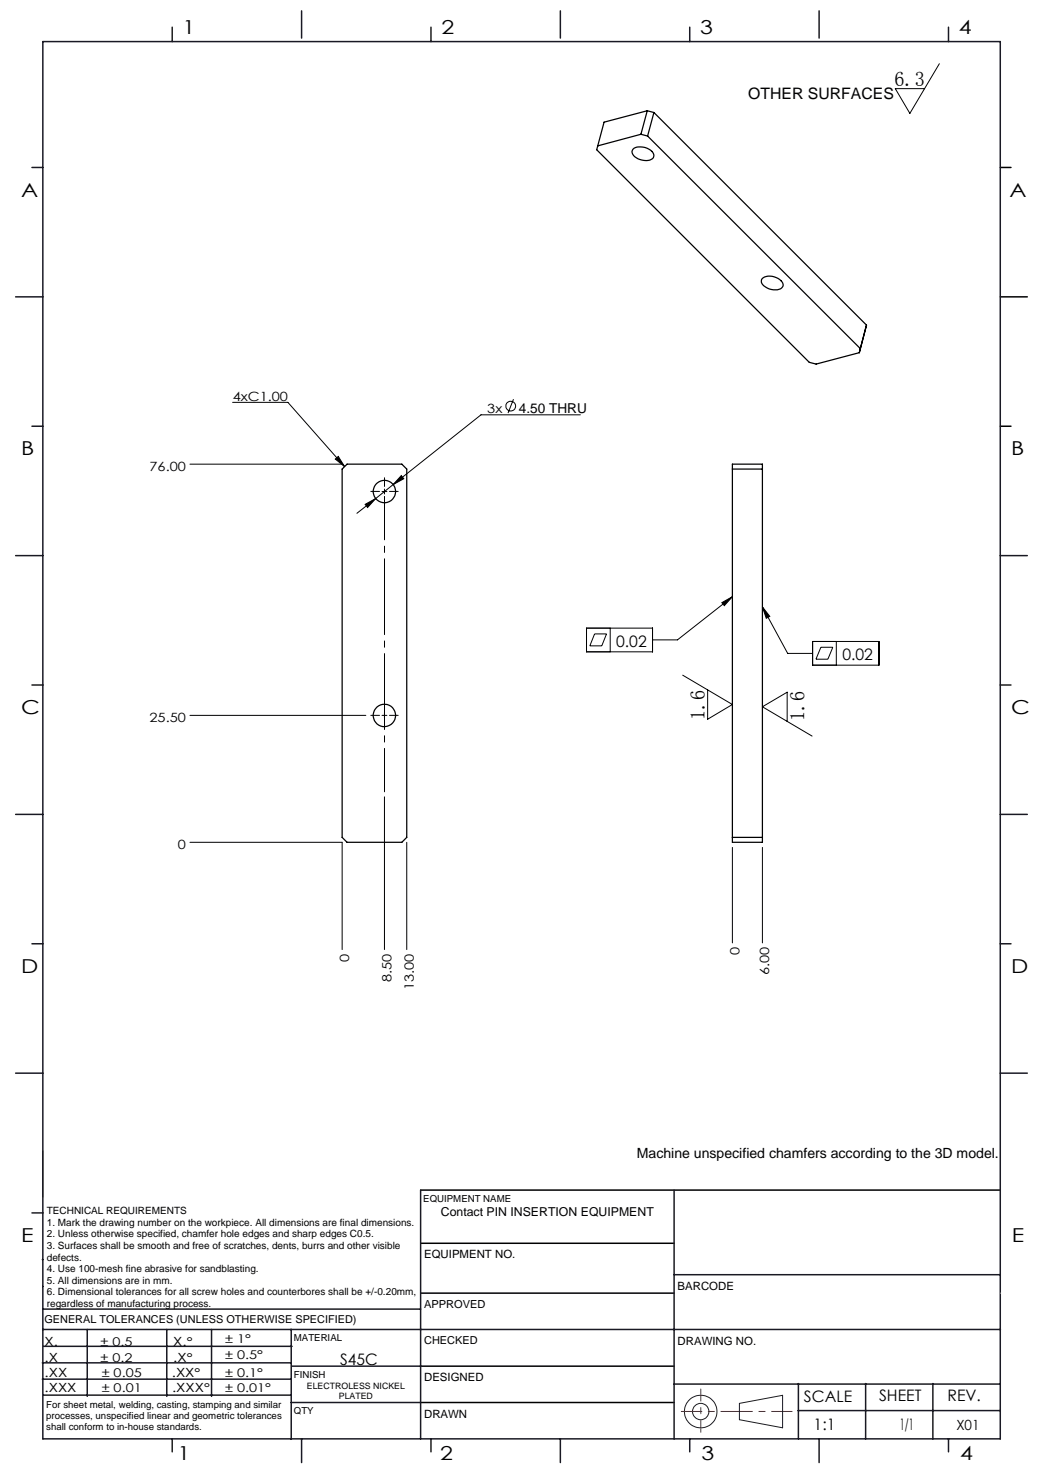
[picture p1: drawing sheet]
<svg xmlns="http://www.w3.org/2000/svg" width="210mm" height="297mm" viewBox="0 0 210 297" stroke-linecap="round" stroke-linejoin="round" font-family="sans-serif">
<defs><g id="words">
<g font-size="4.1">
<text x="179.7" y="17.2">6.3</text>
<text x="141.6" y="144.7" transform="rotate(-90 141.6 144.7)">1.6</text>
<text x="161.6" y="145" transform="rotate(-90 161.6 145)">1.6</text>
</g>
<g font-size="3.9">
<text x="36.7" y="6.9">1</text>
<text x="88.7" y="6.9">2</text>
<text x="140.7" y="6.9">3</text>
<text x="192.7" y="6.9">4</text>
<text x="4.2" y="39.5">A</text>
<text x="202.9" y="39.5">A</text>
<text x="4.2" y="91.5">B</text>
<text x="203.2" y="91.5">B</text>
<text x="4.2" y="143.5">C</text>
<text x="203.2" y="143.5">C</text>
<text x="4.2" y="195.5">D</text>
<text x="203.2" y="195.5">D</text>
<text x="4.2" y="249.6">E</text>
<text x="203.3" y="249.6">E</text>
<text x="35.7" y="293.4">1</text>
<text x="88.4" y="293.4">2</text>
<text x="141" y="293.4">3</text>
<text x="193" y="293.4">4</text>
</g>
<g font-size="3.2">
<text x="150.4" y="20">OTHER SURFACES</text>
<text x="123.8" y="130">0.02</text>
<text x="169.3" y="132.7">0.02</text>
<text x="68.4" y="274.2">S45C</text>
<text x="161.6" y="281.7">SCALE</text>
<text x="176.7" y="281.5">SHEET</text>
<text x="190.4" y="281.5">REV.</text>
<text x="163.5" y="287.3">1:1</text>
<text x="180.8" y="287.3">1/1</text>
</g>
<g font-size="2.8">
<text x="128" y="232.7">Machine unspecified chamfers according to the 3D model.</text>
<text x="192.2" y="287.3">X01</text>
</g>
<text font-size="2.7" x="104.3" y="82.9">4.50 THRU</text>
<g font-size="2.6">
<text x="46.8" y="80.5">4xC1.00</text>
<text x="97.9" y="82.9">3x</text>
<text x="30.1" y="94.6">76.00</text>
<text x="30.1" y="145.1">25.50</text>
<text x="35.7" y="170.6">0</text>
<text x="148.6" y="191.9" transform="rotate(-90 148.6 191.9)">0</text>
<text x="70.2" y="193.2" transform="rotate(-90 70.2 193.2)">0</text>
<text x="78.7" y="197.3" transform="rotate(-90 78.7 197.3)">8.50</text>
<text x="154.6" y="195.9" transform="rotate(-90 154.6 195.9)">6.00</text>
<text x="83.2" y="198.9" transform="rotate(-90 83.2 198.9)">13.00</text>
</g>
<g font-size="2.5">
<text x="88.6" y="244.4">Contact PIN INSERTION EQUIPMENT</text>
<text x="8.9" y="273.6">.X</text>
<text x="8.9" y="270.4">X.</text>
<text x="34.8" y="273.7">.X°</text>
<text x="34.8" y="270.5">X.°</text>
<text x="9" y="276.7">.XX</text>
<text x="9" y="279.7">.XXX</text>
<text x="34.5" y="276.7">.XX°</text>
<text x="34.6" y="279.8">.XXX°</text>
</g>
<g font-size="2.4">
<text x="45.2" y="270">± 1°</text>
<text x="20.2" y="270.4">± 0.5</text>
<text x="20.2" y="273.7">± 0.2</text>
<text x="45.2" y="273.2">± 0.5°</text>
<text x="20.4" y="279.7">± 0.01</text>
<text x="20.4" y="276.7">± 0.05</text>
<text x="45.2" y="276.7">± 0.1°</text>
<text x="45.2" y="279.7">± 0.01°</text>
</g>
<g font-size="2.3">
<text x="85.2" y="252.9">EQUIPMENT NO.</text>
<text x="136.2" y="259.2">BARCODE</text>
<text x="136.2" y="270.2">DRAWING NO.</text>
<text x="85.2" y="277.6">DESIGNED</text>
<text x="85.2" y="284.9">DRAWN</text>
</g>
<g font-size="2.2">
<text x="85.2" y="262.8">APPROVED</text>
<text x="8.9" y="265.9">GENERAL TOLERANCES (UNLESS OTHERWISE SPECIFIED)</text>
<text x="85.2" y="270.1">CHECKED</text>
</g>
<g font-size="2">
<text x="9.4" y="244">TECHNICAL REQUIREMENTS</text>
<text x="9.4" y="246.3">1. Mark the drawing number on the workpiece. All dimensions are final dimensions.</text>
<text x="9.4" y="248.6">2. Unless otherwise specified, chamfer hole edges and sharp edges C0.5.</text>
<text x="9.4" y="251">3. Surfaces shall be smooth and free of scratches, dents, burrs and other visible</text>
<text x="9.4" y="253.3">defects.</text>
<text x="9.4" y="255.6">4. Use 100-mesh fine abrasive for sandblasting.</text>
<text x="9.4" y="258">5. All dimensions are in mm.</text>
<text x="9.4" y="260.3">6. Dimensional tolerances for all screw holes and counterbores shall be +/-0.20mm,</text>
<text x="9.4" y="262.6">regardless of manufacturing process.</text>
</g>
<g font-size="1.9">
<text x="85.1" y="241.5">EQUIPMENT NAME</text>
<text x="59.1" y="269.5">MATERIAL</text>
<text x="59.1" y="276.9">FINISH</text>
<text x="9.3" y="282.9">For sheet metal, welding, casting, stamping and similar</text>
<text x="9.3" y="285.2">processes, unspecified linear and geometric tolerances</text>
<text x="9.3" y="287.4">shall conform to in-house standards.</text>
<text x="59.1" y="284.2">QTY</text>
</g>
<g font-size="1.8">
<text x="61.7" y="279">ELECTROLESS NICKEL</text>
<text x="68.1" y="281.1">PLATED</text>
</g>
</g></defs>
<g fill="none" stroke="#000" stroke-width=".2">
<path d="M188.8 12.8l-6 10-2.9-5h5.9M38.2 93.3h30.6M46.7 80.9h11.2l11.4 12.9M67.4 92.2l.6-.5 1.3 2.1zM76.8 98.8h1M77.3 98.3v1M79 97.4l-3.5 2.8M80.6 95.6l.5 .6-2.1 1.2zM103.2 80.2l-1.1 2.8M116.6 83.4h-19.9l-17.7 14M73.4 101.3l2.1-1.1-1.6 1.8zM75.5 100.2l-3.8 2.9"/>
<path d="M147.2 119.9l-11.1 8.7h-5M117.9 126.2h13.2v4.8h-13.2zM119.5 127.4h2.4l-1 2.4h-2.4zM122.6 126.2v4.8M137.2 135.7l10 5.9-5 2.9v-5.9M145.1 121.1l2.1-1.2-1.6 1.8zM153.2 122l5.1 9.3h5M153.2 122l1.5 1.9-.7 .3zM163.3 128.9h13.3v4.8h-13.3zM165 130.1h2.4l-1 2.4h-2.4zM168.1 128.9v4.8M38.2 143.8h35.3"/>
<path d="M76.8 143.8h1M77.3 143.3v1M158.2 145v-5.9l-5 2.9 10 5.9M38.2 169.3h30.6v21.5M77.3 160.1v30.7M81.7 169.3v21.5M147.2 170.3v19.2M153.2 170.3v19.2"/>
<circle cx="102.6" cy="81.6" r=".98"/>
</g>
<g fill="none" stroke="#191924" stroke-width=".2">
<path d="M8.6 231.2v9.4M148.6 282l8.7-1.6v6.5l-8.7-1.6z"/>
<circle cx="140.8" cy="283.7" r="3.3"/>
<circle cx="140.8" cy="283.7" r="1.64"/>
</g>
<path d="M76.3 98.8h-1.8M77.3 97.8v-1.8M78.3 98.8h1.7M76.3 143.8h-1.8M77.3 142.8v-1.8M77.3 144.8v1.7M78.3 143.8h1.7" fill="none" stroke="#000" stroke-width=".2" stroke-dasharray="15.2 1.3 1.3 1.3"/>
<path d="M77.3 99.8v59.3" fill="none" stroke="#000" stroke-width=".2" stroke-dasharray="15.2 1.3 1.3 1.3" stroke-dashoffset="6.5"/>
<path d="M201 33.7h2.2M201 59.7h5.4M201 85.7h2.2M84.5 239.1h116.5M84.6 259.9h50.9M84.6 249.8h50.9M84.6 274.5h50.9M84.5 281.8h51" fill="none" stroke="#000" stroke-width=".3"/>
<path d="M136.9 283.6h22.3" fill="none" stroke="#f00" stroke-width=".2" stroke-dasharray="6.3 1.3 1.3 1.3" stroke-dashoffset="2.2"/>
<path d="M140.8 287.8v-8.7" fill="none" stroke="#f00" stroke-width=".2" stroke-dasharray="6.3 1.3 1.3 1.3" stroke-dashoffset="3.9"/>
<g fill="none" stroke="#191924" stroke-width=".3">
<path d="M8.6 8.4h192.4v280.7h-192.4zM34.6 5.5v2.9M60.6 2.2v5.5M86.6 5.5v2.9M112.6 2.2v5.5M138.6 5.5v2.9M164.6 2.2v5.5M190.6 5.5v2.9M6.4 33.7h2.2M3.1 59.7h5.5M6.4 85.7h2.2M3.1 111.7h5.5"/>
<path d="M201 111.7h5.4M6.4 137.7h2.2M201 137.7h2.2M3.1 163.7h5.5M201 163.7h5.4M6.4 189.6h2.2M201 189.6h2.2M3.1 215.6h5.5M201 215.6h5.4M84.5 239.1v50M135.5 239.1v50M6.4 243.7h2.2"/>
<path d="M8.5 253.1h.1M8.6 258.5h.1M135.5 256.1h65.5M8.5 277.1h49.9M8.5 273.9h49.9M8.6 267.2h192.4M8.6 263.1h75.9M8.8 270.5h49.9M17.5 267.2v13.4M33.5 267.2v13.4M42.5 267.2v13.4M58.5 267.2v22"/>
<path d="M58.6 274.5h26M135.5 278.1h65.5M160.4 278v11.1M174 278v11.1M187.5 278v11.1M8.8 280.3h49.7M34.6 289.1v2.6M58.5 281.8h26M60.6 289.1v4.8M86.6 289.1v2.6M112.6 289.1v4.8M138.6 289.1v2.6"/>
<path d="M160.4 283.5h40.5M164.6 289.1v4.8M190.6 289.1v2.6"/>
</g>
<path d="M201 259.9h.1" fill="none" stroke="#c0c0c0" stroke-width=".2"/>
<g fill="#000">
<path d="M73.4 101.3l.5 .7 1.6-1.8zM80.6 95.6l-1.6 1.8 2.1-1.2zM67.4 92.2l.6-.5 1.3 2.1z"/>
<path d="M145.1 121.1l2.1-1.2-1.6 1.8zM153.2 122l1.5 1.9-.7 .3z"/>
</g>
<g fill="none" stroke="#000" stroke-width=".25">
<path d="M120.1 29.3l-.2 .8 42.7 42.7 1.4 .4 8.7-2.3 1.4-5.6M127.4 29.8a3 3 0 0 1 4 1.4 1.47 1.47 0 0 1-2 1 2.55 2.55 0 0 1-2.4-1.8zM128.8 27l1.3 .3M128.8 27l-8.7 2.3M130.1 22.3l-1.3 4.7M130.1 22.3l1.3 .3M130.1 22.3l-8.7 2.2-1.3 4.8M130.1 27.3l42.8 42.8 1.2-4.8M131.4 22.6l-1.3 4.7M131.4 22.6l42.7 42.7M153.2 56a2.89 2.89 0 0 1 4.2 1.2v.2a2.28 2.28 0 0 1-3.2 .5l-.9-.7a.92 .92 0 0 1-.1-1.2zM69.7 93.3h11.1l.9 1v74l-.9 1h-11.1l-.9-1v-74z"/>
<path d="M147.2 93.3h6v76h-6zM147.2 94.3h6M147.2 168.3h6"/>
<circle cx="77.3" cy="98.8" r="2.25"/>
<circle cx="77.3" cy="143.8" r="2.26"/>
</g>
<use href="#words"/>
</svg>
